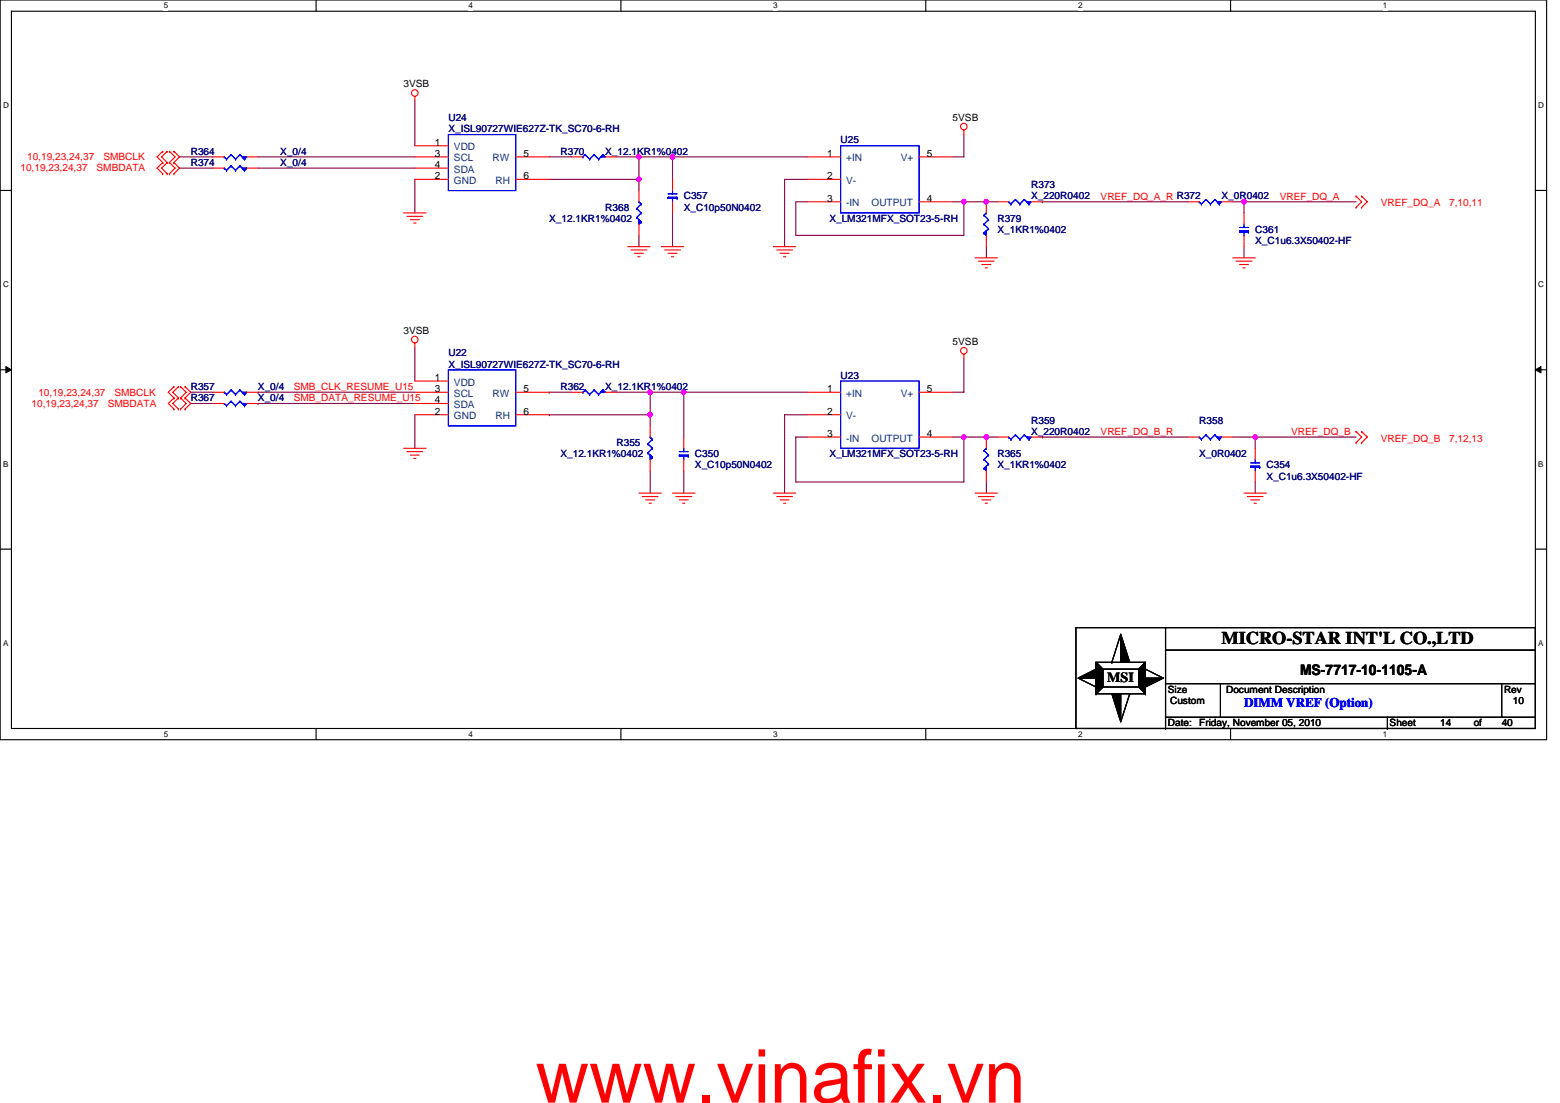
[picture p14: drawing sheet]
<svg xmlns="http://www.w3.org/2000/svg" width="297mm" height="210mm" viewBox="0 0 297 210" stroke-linecap="round" stroke-linejoin="round" font-family="sans-serif">
<defs><g id="words">
<text font-size="14.1" fill="#f00" x="102" y="209.9">www.vinafix.vn</text>
<text font-size="3.4" x="232.6" y="122.6">MICRO-STAR INT'L CO.,LTD</text>
<text font-size="2.8" x="247.5" y="128.4">MS-7717-10-1105-A</text>
<text font-size="2.6" x="210.8" y="129.8">MSI</text>
<text font-size="2.5" fill="#00f" x="236.9" y="134.6">DIMM VREF (Option)</text>
<g font-size="1.9">
<text x="76.9" y="16.6">3VSB</text>
<text x="181.4" y="23">5VSB</text>
<text x="82.8" y="27.7">1</text>
<text x="82.8" y="29.8">3</text>
<text x="99.7" y="29.8">5</text>
<text x="157.5" y="29.8">1</text>
<text x="176.5" y="29.8">5</text>
<text x="82.8" y="32">4</text>
<text x="82.8" y="34.1">2</text>
<text x="99.7" y="34.1">6</text>
<text x="157.5" y="34.1">2</text>
<text x="157.5" y="38.4">3</text>
<text x="176.5" y="38.4">4</text>
<text x="76.9" y="63.6">3VSB</text>
<text x="181.4" y="65.7">5VSB</text>
<text x="82.8" y="72.5">1</text>
<text x="82.8" y="74.7">3</text>
<text x="82.8" y="76.8">4</text>
<text x="99.7" y="74.7">5</text>
<text x="157.5" y="74.7">1</text>
<text x="176.5" y="74.7">5</text>
<text x="82.8" y="78.9">2</text>
<text x="99.7" y="78.9">6</text>
<text x="157.5" y="78.9">2</text>
<text x="157.5" y="83.2">3</text>
<text x="176.5" y="83.2">4</text>
<text x="222.4" y="131.8">Size</text>
<text x="233.5" y="131.8">Document Description</text>
<text x="286.4" y="131.8">Rev</text>
<text x="222.8" y="134">Custom</text>
<text x="288.1" y="134">10</text>
<text x="222.4" y="138.2">Date:</text>
<text x="228.3" y="138.2">Friday, November 05, 2010</text>
<text x="264.6" y="138.2">Sheet</text>
<text x="274.2" y="138.2">14</text>
<text x="280.6" y="138.2">of</text>
<text x="285.9" y="138.2">40</text>
</g>
<g font-size="1.9" fill="#000080">
<text x="85.4" y="23">U24</text>
<text x="36.3" y="29.4">R364</text>
<text x="53.4" y="29.4">X_0/4</text>
<text x="85.4" y="25.2">X_ISL90727WIE627Z-TK_SC70-6-RH</text>
<text x="106.7" y="29.4">R370</text>
<text x="115.2" y="29.4">X_12.1KR1%0402</text>
<text x="160.1" y="27.3">U25</text>
<text x="36.3" y="31.6">R374</text>
<text x="53.4" y="31.6">X_0/4</text>
<text x="196.3" y="35.8">R373</text>
<text x="115.2" y="40.1">R368</text>
<text x="130.2" y="38">C357</text>
<text x="130.2" y="40.1">X_C10p50N0402</text>
<text x="196.3" y="38">X_220R0402</text>
<text x="232.6" y="38">X_0R0402</text>
<text x="104.6" y="42.2">X_12.1KR1%0402</text>
<text x="157.9" y="42.2">X_LM321MFX_SOT23-5-RH</text>
<text x="189.9" y="42.2">R379</text>
<text x="189.9" y="44.4">X_1KR1%0402</text>
<text x="239" y="44.4">C361</text>
<text x="239" y="46.5">X_C1u6.3X50402-HF</text>
<text x="85.4" y="67.8">U22</text>
<text x="85.4" y="70">X_ISL90727WIE627Z-TK_SC70-6-RH</text>
<text x="36.3" y="76.4">R367</text>
<text x="36.3" y="74.2">R357</text>
<text x="49.1" y="76.4">X_0/4</text>
<text x="49.1" y="74.2">X_0/4</text>
<text x="106.7" y="74.2">R362</text>
<text x="115.2" y="74.2">X_12.1KR1%0402</text>
<text x="160.1" y="72.1">U23</text>
<text x="196.3" y="80.6">R359</text>
<text x="196.3" y="82.8">X_220R0402</text>
<text x="228.3" y="80.6">R358</text>
<text x="106.7" y="87">X_12.1KR1%0402</text>
<text x="117.4" y="84.9">R355</text>
<text x="132.3" y="87">C350</text>
<text x="132.3" y="89.2">X_C10p50N0402</text>
<text x="157.9" y="87">X_LM321MFX_SOT23-5-RH</text>
<text x="189.9" y="87">R365</text>
<text x="189.9" y="89.2">X_1KR1%0402</text>
<text x="228.3" y="87">X_0R0402</text>
<text x="241.1" y="89.2">C354</text>
<text x="241.1" y="91.3">X_C1u6.3X50402-HF</text>
</g>
<g font-size="1.9" fill="#004080">
<text x="86.4" y="28.6">VDD</text>
<text x="86.4" y="30.7">SCL</text>
<text x="86.4" y="32.9">SDA</text>
<text x="86.4" y="35">GND</text>
<text x="93.8" y="30.7">RW</text>
<text x="94.3" y="35">RH</text>
<text x="161.1" y="30.7">+IN</text>
<text x="161.1" y="35">V-</text>
<text x="171.5" y="30.7">V+</text>
<text x="161.1" y="39.3">-IN</text>
<text x="165.9" y="39.3">OUTPUT</text>
<text x="86.4" y="73.4">VDD</text>
<text x="86.4" y="75.5">SCL</text>
<text x="86.4" y="77.7">SDA</text>
<text x="93.8" y="75.5">RW</text>
<text x="161.1" y="75.5">+IN</text>
<text x="171.5" y="75.5">V+</text>
<text x="86.4" y="79.8">GND</text>
<text x="94.3" y="79.8">RH</text>
<text x="161.1" y="79.8">V-</text>
<text x="161.1" y="84.1">-IN</text>
<text x="165.9" y="84.1">OUTPUT</text>
</g>
<g font-size="1.9" fill="#f00">
<text x="3.9" y="32.6">10,19,23,24,37</text>
<text x="5.2" y="30.5">10,19,23,24,37</text>
<text x="18.4" y="32.6">SMBDATA</text>
<text x="19.7" y="30.5">SMBCLK</text>
<text x="209.6" y="38">VREF_DQ_A_R R372</text>
<text x="243.7" y="38">VREF_DQ_A</text>
<text x="262.9" y="39.2">VREF_DQ_A</text>
<text x="275.9" y="39.2">7,10,11</text>
<text x="6" y="77.4">10,19,23,24,37</text>
<text x="7.3" y="75.3">10,19,23,24,37</text>
<text x="20.5" y="77.4">SMBDATA</text>
<text x="21.8" y="75.3">SMBCLK</text>
<text x="55.9" y="76.4">SMB_DATA_RESUME_U15</text>
<text x="55.9" y="74.3">SMB_CLK_RESUME_U15</text>
<text x="209.6" y="82.8">VREF_DQ_B_R</text>
<text x="245.8" y="82.8">VREF_DQ_B</text>
<text x="262.9" y="84.1">VREF_DQ_B</text>
<text x="275.9" y="84.1">7,12,13</text>
</g>
<g font-size="1.5">
<text x="31.2" y="1.6">5</text>
<text x="89.2" y="1.6">4</text>
<text x="147.2" y="1.6">3</text>
<text x="205.3" y="1.6">2</text>
<text x="263.3" y="1.6">1</text>
<text x=".6" y="20.6">D</text>
<text x="292.9" y="20.6">D</text>
<text x=".6" y="54.7">C</text>
<text x="292.9" y="54.7">C</text>
<text x=".6" y="88.8">B</text>
<text x="292.9" y="88.8">B</text>
<text x=".6" y="123">A</text>
<text x="292.9" y="123">A</text>
<text x="31.2" y="140.3">5</text>
<text x="89.2" y="140.3">4</text>
<text x="147.2" y="140.3">3</text>
<text x="205.3" y="140.3">2</text>
<text x="263.3" y="140.3">1</text>
</g>
</g></defs>
<path d="M0 0h294.5v140.8h-294.5zM2.2 2.1h290.2v136.6h-290.2z" fill="none" stroke="#000" stroke-width=".21"/>
<g fill="#fff">
<path d="M31.2 .2h.8v1.7h-.8z"/>
<path d="M31.2 138.9h.8v1.7h-.8z"/>
</g>
<path d="M60.2 0v2.1M60.2 138.7v2.1" fill="none" stroke="#000" stroke-width=".21"/>
<g fill="#fff">
<path d="M89.2 .2h.8v1.7h-.8z"/>
<path d="M89.2 138.9h.8v1.7h-.8z"/>
</g>
<path d="M118.2 0v2.1M118.2 138.7v2.1" fill="none" stroke="#000" stroke-width=".21"/>
<g fill="#fff">
<path d="M147.2 .2h.9v1.7h-.9z"/>
<path d="M147.2 138.9h.9v1.7h-.9z"/>
</g>
<path d="M176.3 0v2.1M176.3 138.7v2.1" fill="none" stroke="#000" stroke-width=".21"/>
<g fill="#fff">
<path d="M205.3 .2h.8v1.7h-.8z"/>
<path d="M205.3 138.9h.8v1.7h-.8z"/>
</g>
<path d="M234.3 0v2.1M234.3 138.7v2.1" fill="none" stroke="#000" stroke-width=".21"/>
<g fill="#fff">
<path d="M263.3 .2h.9v1.7h-.9z"/>
<path d="M263.3 138.9h.9v1.7h-.9z"/>
<path d="M.6 19.2h1.1v1.7h-1.1z"/>
<path d="M292.9 19.2h1.1v1.7h-1.1z"/>
<path d="M.6 53.3h1.1v1.7h-1.1z"/>
<path d="M292.9 53.3h1.1v1.7h-1.1z"/>
</g>
<path d="M0 36.3h2.2M292.4 36.3h2.1" fill="none" stroke="#000" stroke-width=".21"/>
<g fill="#fff">
<path d="M.6 87.5h1v1.7h-1z"/>
<path d="M292.9 87.5h1v1.7h-1z"/>
</g>
<path d="M0 70.4h2.2M292.4 70.4h2.1" fill="none" stroke="#000" stroke-width=".21"/>
<path d="M1.1 69.8l1.1 .6-1.1 .6zM292.4 70.4l1-.6v1.2z" fill="#000" stroke="#000" stroke-width=".19"/>
<g fill="#fff">
<path d="M.6 121.6h1v1.7h-1z"/>
<path d="M292.9 121.6h1v1.7h-1z"/>
</g>
<g fill="none" stroke="#000" stroke-width=".21">
<path d="M0 104.5h2.2M204.9 119.5h87.5v19.2h-87.5zM221.9 119.5v19.2M292.4 104.5h2.1M205.3 129.1l3.4 1.7M208.7 126.1h9.4v6h-9.4zM208.7 130.8h.1M208.7 132.1h.1M208.7 126.1l1.3 1.3M210 127.4h6.8v3.4h-6.8zM210 127.4h.1M210 130.8l-1.3 1.3"/>
<path d="M211.7 126.1h.1M213.4 120.8l-1.7 5.3M215.1 132.1h.1M215.1 132.1l-1.7 5.3M216.8 130.8l1.3 1.3M218.1 126.1h.1M218.1 127.4h.1M218.1 132.1h.1M218.1 126.1l-1.3 1.3M218.1 127.4l3.4 1.7M221.9 136.5h70.5M221.9 123.8h70.5"/>
<path d="M221.9 130.2h70.5M221.9 138.7h.1M232.4 130.2v6.3M264.2 138.7h.1M264.2 136.5v2.2M285.9 130.2v6.3"/>
</g>
<g fill="none" stroke="#800040" stroke-width=".21">
<path d="M79 19.2v8.5M34.2 32h6.4M34.2 29.9h6.4M49.1 32h29.9M49.1 29.9h29.9M79 34.1v6.4M104.6 29.9h4.3M104.6 34.1h17.1M117.4 29.9h4.3M121.7 29.9h.1M121.7 34.1v2.2M121.7 29.9h6.4"/>
<path d="M121.7 29.9v4.2M128.1 29.9h.1M128.1 29.9v4.2M128.1 29.9h25.6M153.7 38.4h-2.2v6.4h32v-6.4M153.7 34.1h-4.3v12.8M181.4 38.4h2.1M183.5 25.6v4.3h-2.1M183.5 38.4h4.3M183.5 38.4h.1M187.8 38.4h.1M187.8 38.4h2.1"/>
<path d="M198.5 38.4h.1M198.5 38.4h27.7M234.7 38.4h2.2M236.9 38.4h.1M236.9 38.4v2.1M236.9 38.4h21.3M121.7 44.8v2.1M128.1 40.5v6.4M187.8 46.9v2.2M236.9 46.9v2.2M36.3 76.8h4.3M36.3 74.7h4.3"/>
<path d="M49.1 76.8h.1M49.1 74.7h.1M49.1 76.8h29.9M49.1 74.7h29.9M79 79v6.3M79 66.1v6.4M104.6 79h.1M104.6 74.7h.1M104.6 74.7h4.3M104.6 79h19.2M117.4 74.7h6.4M123.8 79v2.1"/>
<path d="M123.8 74.7h6.4v8.5M123.8 74.7h.1M123.8 74.7v4.3M130.2 74.7h.1M130.2 74.7h23.5M153.7 79h-4.3v14.9M183.5 68.3v6.4h-2.1M123.8 89.6v4.3M130.2 89.6v4.3M153.7 83.2h-2.2v8.6h32v-8.6M181.4 83.2h2.1M183.5 83.2h4.3"/>
<path d="M183.5 83.2h.1M187.8 83.2h.1M187.8 91.8v2.1M187.8 83.2h2.1M198.5 83.2h.1M198.5 83.2h27.7M234.7 83.2h4.3M239 83.2v2.1M239 83.2h.1M239 91.8v2.1M239 83.2h19.2"/>
</g>
<g fill="#f0f" stroke="#f0f" stroke-width=".21">
<circle cx="121.6" cy="34.1" r=".42"/>
<circle cx="121.6" cy="29.9" r=".42"/>
<circle cx="236.9" cy="38.4" r=".42"/>
<circle cx="128" cy="29.9" r=".42"/>
<circle cx="187.8" cy="38.4" r=".43"/>
<circle cx="183.5" cy="38.4" r=".42"/>
<circle cx="239" cy="83.2" r=".42"/>
<circle cx="187.8" cy="83.2" r=".43"/>
<circle cx="183.5" cy="83.2" r=".42"/>
<circle cx="123.8" cy="74.7" r=".42"/>
<circle cx="123.8" cy="78.9" r=".42"/>
<circle cx="130.2" cy="74.7" r=".42"/>
</g>
<g fill="none" stroke="#f00" stroke-width=".21">
<path d="M79 18.4v.8M31 30.9h.1M31 33.1h.1M31 28.8h.1M31 30.9l-1.1 1.1 1.1 1.1M31 28.8l-1.1 1.1 1.1 1M31.8 33.1h.1M31.8 30.9h.1M31.8 28.8h.1M31.8 30.9l-1 1.1 1 1.1M31.8 28.8l-1 1.1 1 1M32.3 33.1h.1"/>
<path d="M32.3 30.9h.1M32.3 28.8h.1M32.3 30.9l1 1.1-1 1.1M32.3 28.8l1 1.1-1 1M33.1 30.9h.1M33.1 33.1h.1M33.1 28.8h.1M33.1 30.9l1.1 1.1-1.1 1.1M33.1 28.8l1.1 1.1-1.1 1M40.6 29.9h2.1M40.6 32h2.1M47 29.9h2.1"/>
<path d="M47 32h2.1M79 29.9h6.4M79 32h6.4M79 34.1h6.4M79 27.7h6.4M98.2 29.9h6.4M98.2 34.1h6.4M108.9 29.9h2.1M115.2 29.9h2.2M121.7 36.3v2.1M128.1 34.1v2.2M128.1 38.4v2.1"/>
<path d="M153.7 29.9h6.4M153.7 38.4h6.4M153.7 34.1h6.4M175 29.9h6.4M175 38.4h6.4M183.5 24.7v.9M187.8 38.4v2.1M189.9 38.4h2.2M196.3 38.4h2.2M226.2 38.4h2.1M232.6 38.4h2.1M258.2 37.3h.1"/>
<path d="M258.2 39.5h.1M258.2 37.3l1.1 1.1-1.1 1.1M259.3 37.3h.1M259.3 39.5h.1M259.3 37.3l1 1.1-1 1.1M76.9 40.5h4.2M77.5 41.2h3M78.1 41.8h1.7M78.8 42.5h.4M119.5 46.9h4.3M120.2 47.6h2.9M120.8 48.2h1.7"/>
<path d="M121.5 48.9h.4M121.7 42.7v2.1M125.9 46.9h4.3M126.6 47.6h3M127.2 48.2h1.7M127.8 48.9h.5M147.3 46.9h4.2M147.9 47.6h3M148.5 48.2h1.8M149.2 48.9h.4M185.7 49.1h4.2M186.3 49.7h3"/>
<path d="M186.9 50.4h1.8M187.6 51h.4M187.8 44.8v2.1M234.7 49.1h4.3M235.4 49.7h3M236 50.4h1.7M236.7 51h.4M236.9 40.5v2.2M236.9 44.8v2.1M33.1 73.6h.1M33.1 75.8h.1M33.1 77.9h.1"/>
<path d="M33.1 73.6l-1.1 1.1 1.1 1.1M33.1 75.8l-1.1 1 1.1 1.1M34 75.8h.1M34 73.6h.1M34 77.9h.1M34 73.6l-1.1 1.1 1.1 1.1M34 75.8l-1.1 1 1.1 1.1M34.4 75.8h.1M34.4 73.6h.1M34.4 77.9h.1M34.4 73.6l1.1 1.1-1.1 1.1M34.4 75.8l1.1 1-1.1 1.1"/>
<path d="M35.2 73.6h.1M35.2 75.8h.1M35.2 77.9h.1M35.2 73.6l1.1 1.1-1.1 1.1M35.2 75.8l1.1 1-1.1 1.1M40.6 74.7h2.1M40.6 76.8h2.1M47 74.7h2.1M47 76.8h2.1M79 65.3v.8M79 74.7h6.4M79 76.8h6.4"/>
<path d="M79 79h6.4M79 72.5h6.4M98.2 74.7h6.4M98.2 79h6.4M108.9 74.7h2.1M115.2 74.7h2.2M153.7 74.7h6.4M153.7 79h6.4M175 74.7h6.4M183.5 67.4v.9M76.9 85.3h4.2M77.5 86h3"/>
<path d="M78.1 86.6h1.7M78.8 87.3h.4M121.7 93.9h4.2M122.3 94.5h3M122.9 95.2h1.7M123.6 95.8h.4M123.8 81.1v2.1M123.8 87.5v2.1M128.1 93.9h4.2M128.7 94.5h3M129.3 95.2h1.7M130 95.8h.4"/>
<path d="M130.2 83.2v2.1M130.2 87.5v2.1M147.3 93.9h4.2M147.9 94.5h3M148.5 95.2h1.8M149.2 95.8h.4M153.7 83.2h6.4M175 83.2h6.4M185.7 93.9h4.2M186.3 94.5h3M186.9 95.2h1.8M187.6 95.8h.4"/>
<path d="M187.8 83.2v2.1M187.8 89.6v2.2M189.9 83.2h2.2M196.3 83.2h2.2M226.2 83.2h2.1M232.6 83.2h2.1M236.9 93.9h4.2M237.5 94.5h3M238.1 95.2h1.8M238.8 95.8h.4M239 85.3v2.2M239 89.6v2.2"/>
<path d="M258.2 82.1h.1M258.2 84.3h.1M258.2 82.1l1.1 1.1-1.1 1.1M259.3 82.1h.1M259.3 84.3h.1M259.3 82.1l1 1.1-1 1.1"/>
<circle cx="79" cy="17.7" r=".62"/>
<circle cx="183.5" cy="24.1" r=".62"/>
<circle cx="79" cy="64.6" r=".63"/>
<circle cx="183.5" cy="66.8" r=".62"/>
</g>
<g fill="#000" stroke="#000" stroke-width=".21">
<path d="M205.3 129.1l3.4-1.7v1.7zM213.4 120.8l1.7 5.3h-1.7zM211.7 132.1h1.7v5.3zM218.1 129.1h3.4l-3.4 1.7z"/>
<path d="M208.7 126.1l1.3 1.3v3.4l-1.3 1.3z" fill-rule="evenodd"/>
<path d="M208.7 126.1l1.3 1.3v3.4l-1.3 1.3z" fill-rule="evenodd"/>
<path d="M208.7 126.1l1.3 1.3v3.4l-1.3 1.3z" fill-rule="evenodd"/>
<path d="M218.1 126.1v6l-1.3-1.3v-3.4z" fill-rule="evenodd"/>
<path d="M218.1 126.1v6l-1.3-1.3v-3.4z" fill-rule="evenodd"/>
<path d="M218.1 126.1v6l-1.3-1.3v-3.4z" fill-rule="evenodd"/>
</g>
<g fill="none" stroke="#00f" stroke-width=".21">
<path d="M42.7 29.9h.1M42.7 32h.1M42.7 29.9l.4 .4M42.7 32l.4 .4M43.1 30.3h.1M43.1 32.4h.1M44 29.4h.1M44 31.6h.1M44 29.4l.8 .9M44 29.4l-.9 .9M44 31.6l.8 .8M44 31.6l-.9 .8"/>
<path d="M44.8 30.3h.1M44.8 32.4h.1M45.7 29.4h.1M45.7 31.6h.1M45.7 29.4l.9 .9M45.7 29.4l-.9 .9M45.7 31.6l.9 .8M45.7 31.6l-.9 .8M46.6 30.3h.1M46.6 32.4h.1M47 29.9l-.4 .4M47 32l-.4 .4"/>
<path d="M85.4 25.6h12.8v10.7h-12.8zM111 29.9h.1M111.4 29.4h.1M111.4 29.4l.9 .9M111.4 29.4l-.4 .5M112.3 30.3h.1M113.1 29.4h.1M113.1 29.4l.9 .9M113.1 29.4l-.8 .9M114 30.3h.1M114.8 29.4h.1M114.8 29.4l.4 .5"/>
<path d="M114.8 29.4l-.8 .9M121.2 39.7h.1M121.2 39.7l.9 .8M121.7 38.4h.1M121.7 38.4l.4 .4M122.1 38.8h.1M122.1 38.8l-.9 .9M127.2 37.5h1.7v.3h-1.7zM127.2 36.9h1.7M128.1 37.8v.6M128.1 36.3v.6M128.9 37.8h.1"/>
<path d="M160.1 27.7h14.9v12.8h-14.9zM192.1 38.4h.1M192.1 38.4l.4 .4M192.5 38.8h.1M193.4 38h.1M193.4 38l.8 .8M193.4 38l-.9 .8M194.2 38.8h.1M195 38h.1M195 38l.9 .8M195 38l-.8 .8M195.9 38.8h.1"/>
<path d="M196.3 38.4l-.4 .4M228.3 38.4h.1M228.3 38.4l.5 .4M228.8 38.8h.1M229.6 38h.1M229.6 38l.9 .8M229.6 38l-.8 .8M230.5 38.8h.1M231.3 38h.1M231.3 38l.9 .8M231.3 38l-.8 .8M232.2 38.8h.1"/>
<path d="M232.6 38.4l-.4 .4M121.2 41.4h.1M121.2 41.4l.9 .8M122.1 42.2h.1M122.1 40.5h.1M122.1 42.2l-.4 .5M122.1 40.5l-.9 .9M187.4 44.4h.1M187.4 42.7h.1M187.4 41h.1M187.4 44.4l.4 .4M187.4 42.7l.8 .8"/>
<path d="M187.4 41l.8 .8M187.8 40.5h.1M187.8 40.5l-.4 .5M188.2 43.5h.1M188.2 41.8h.1M188.2 43.5l-.8 .9M188.2 41.8l-.8 .9M236 44h1.7v.2h-1.7zM236 43.3h1.7M236.9 44.2v.6M236.9 42.7v.6M237.7 44.2h.1"/>
<path d="M42.7 76.8h.1M42.7 74.7h.1M42.7 76.8l.4 .4M42.7 74.7l.4 .4M43.1 77.2h.1M43.1 75.1h.1M44 76.4h.1M44 74.3h.1M44 76.4l.8 .8M44 76.4l-.9 .8M44 74.3l.8 .8M44 74.3l-.9 .8"/>
<path d="M44.8 77.2h.1M44.8 75.1h.1M45.7 76.4h.1M45.7 74.3h.1M45.7 76.4l.9 .8M45.7 76.4l-.9 .8M45.7 74.3l.9 .8M45.7 74.3l-.9 .8M46.6 77.2h.1M46.6 75.1h.1M47 76.8l-.4 .4M47 74.7l-.4 .4"/>
<path d="M85.4 70.4h12.8v10.7h-12.8zM111 74.7h.1M111.4 74.3h.1M111.4 74.3l.9 .8M111.4 74.3l-.4 .4M112.3 75.1h.1M113.1 74.3h.1M113.1 74.3l.9 .8M113.1 74.3l-.8 .8M114 75.1h.1M114.8 74.3h.1M114.8 74.3l.4 .4"/>
<path d="M114.8 74.3l-.8 .8M160.1 72.5h14.9v12.8h-14.9zM123.4 86.2h.1M123.4 84.5h.1M123.4 86.2l.8 .9M123.4 84.5l.8 .8M123.8 83.2h.1M123.8 83.2l.4 .5M124.2 87.1h.1M124.2 85.3h.1M124.2 83.7h.1M124.2 87.1l-.4 .4"/>
<path d="M124.2 85.3l-.8 .9M124.2 83.7l-.8 .8M129.3 86.6h1.7v.2h-1.7zM129.3 86h1.7M130.2 86.8v.7M130.2 85.3v.7M131 86.8h.1M187.4 89.2h.1M187.4 87.5h.1M187.4 85.8h.1M187.4 89.2l.4 .4M187.4 87.5l.8 .8"/>
<path d="M187.4 85.8l.8 .8M187.8 85.3h.1M187.8 85.3l-.4 .5M188.2 88.3h.1M188.2 86.6h.1M188.2 88.3l-.8 .9M188.2 86.6l-.8 .9M192.1 83.2h.1M192.1 83.2l.4 .5M192.5 83.7h.1M193.4 82.8h.1M193.4 82.8l.8 .9"/>
<path d="M193.4 82.8l-.9 .9M194.2 83.7h.1M195 82.8h.1M195 82.8l.9 .9M195 82.8l-.8 .9M195.9 83.7h.1M196.3 83.2l-.4 .5M228.3 83.2h.1M228.3 83.2l.5 .5M228.8 83.7h.1M229.6 82.8h.1M229.6 82.8l.9 .9"/>
<path d="M229.6 82.8l-.8 .9M230.5 83.7h.1M231.3 82.8h.1M231.3 82.8l.9 .9M231.3 82.8l-.8 .9M232.2 83.7h.1M232.6 83.2l-.4 .5M238.1 88.8h1.8v.2h-1.8zM238.1 88.1h1.8M239 89v.6M239 87.5v.6M239.9 89h.1"/>
</g>
<g fill="#00f" stroke="#00f" stroke-width=".21">
<path d="M114.4 74.7l.4-.4 .4 .4h-.8l.4-.4z" fill-rule="evenodd"/>
<path d="M114.4 74.7l.4-.4 .4 .4h-.8l.4-.4z" fill-rule="evenodd"/>
<path d="M46.1 76.8h.9l-.4 .4z" fill-rule="evenodd"/>
<path d="M46.1 76.8h.9l-.4 .4z" fill-rule="evenodd"/>
<path d="M46.1 29.9h.9l-.4 .4z" fill-rule="evenodd"/>
<path d="M46.1 29.9h.9l-.4 .4z" fill-rule="evenodd"/>
<path d="M114.4 29.9l.4-.5 .4 .5h-.8l.4-.5z" fill-rule="evenodd"/>
<path d="M114.4 29.9l.4-.5 .4 .5h-.8l.4-.5z" fill-rule="evenodd"/>
<path d="M231.8 38.4h.8l-.4 .4z" fill-rule="evenodd"/>
<path d="M231.8 38.4h.8l-.4 .4z" fill-rule="evenodd"/>
<path d="M46.1 32h.9l-.4 .4z" fill-rule="evenodd"/>
<path d="M46.1 32h.9l-.4 .4z" fill-rule="evenodd"/>
<path d="M187.4 89.2l.4-.4v.8l-.4-.4 .4-.4z" fill-rule="evenodd"/>
<path d="M187.4 89.2l.4-.4v.8l-.4-.4 .4-.4z" fill-rule="evenodd"/>
<path d="M195.5 83.2h.8l-.4 .5z" fill-rule="evenodd"/>
<path d="M195.5 83.2h.8l-.4 .5z" fill-rule="evenodd"/>
<path d="M187.4 44.4l.4-.4v.8l-.4-.4 .4-.4z" fill-rule="evenodd"/>
<path d="M187.4 44.4l.4-.4v.8l-.4-.4 .4-.4z" fill-rule="evenodd"/>
<path d="M231.8 83.2h.8l-.4 .5z" fill-rule="evenodd"/>
<path d="M231.8 83.2h.8l-.4 .5z" fill-rule="evenodd"/>
<path d="M46.1 74.7h.9l-.4 .4z" fill-rule="evenodd"/>
<path d="M46.1 74.7h.9l-.4 .4z" fill-rule="evenodd"/>
<path d="M123.8 86.6l.4 .5-.4 .4v-.9l.4 .5z" fill-rule="evenodd"/>
<path d="M123.8 86.6l.4 .5-.4 .4v-.9l.4 .5z" fill-rule="evenodd"/>
<path d="M195.5 38.4h.8l-.4 .4z" fill-rule="evenodd"/>
<path d="M195.5 38.4h.8l-.4 .4z" fill-rule="evenodd"/>
<path d="M121.7 41.8l.4 .4-.4 .5v-.9l.4 .4z" fill-rule="evenodd"/>
<path d="M121.7 41.8l.4 .4-.4 .5v-.9l.4 .4z" fill-rule="evenodd"/>
</g>
<use href="#words"/>
</svg>
